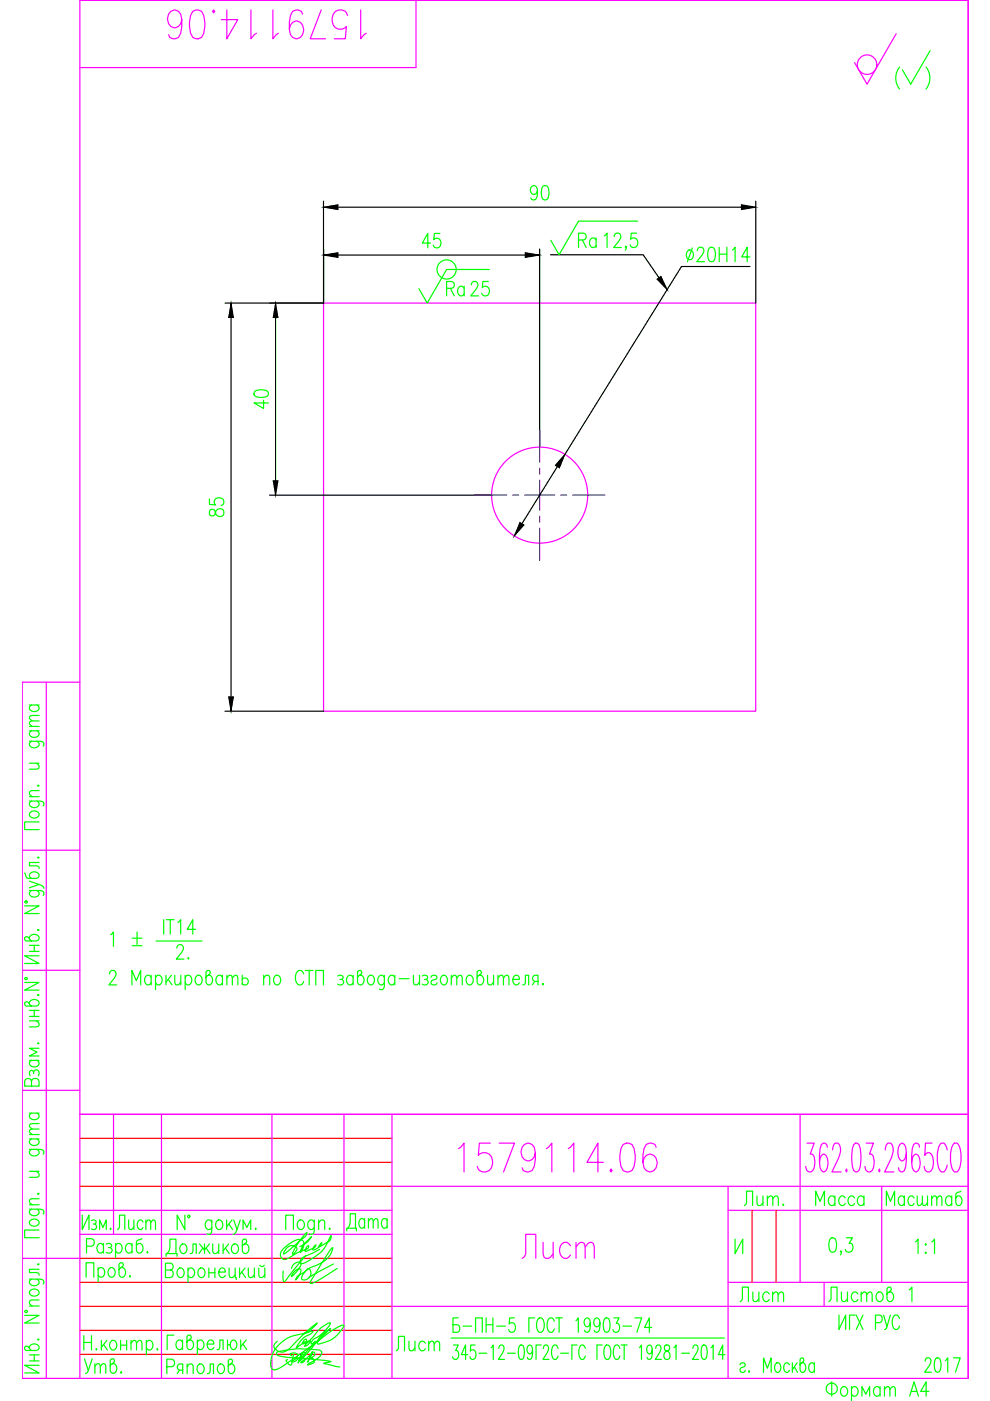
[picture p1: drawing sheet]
<svg xmlns="http://www.w3.org/2000/svg" width="210mm" height="297mm" viewBox="0 0 210 297" stroke-linecap="round" stroke-linejoin="round" font-family="sans-serif">
<defs><g id="words">
<text font-size="10.6" fill="#f0f" x="34.2" y="9.5">1579114.06</text>
<text font-size="10.1" fill="#f0f" x="96" y="249.8">1579114.06</text>
<text font-size="9.3" fill="#f0f" x="109.4" y="268.1">Лист</text>
<text font-size="8.4" fill="#0f0" x="188.7" y="20.1">( )</text>
<text font-size="7.1" fill="#0f0" x="72.3" y="262.1">Дата</text>
<g font-size="6.6" fill="#0f0">
<text x="111.1" y="43.7">90</text>
<text x="144.3" y="56.8">20H14</text>
<text x="57.9" y="87.8" transform="rotate(-90 57.9 87.8)">40</text>
<text x="48.3" y="110.8" transform="rotate(-90 48.3 110.8)">85</text>
<text x="156.6" y="256.8">Лит.</text>
<text x="171.8" y="256.8">Масса</text>
<text x="186.6" y="256.8">Масштаб</text>
<text x="155.6" y="277.3">Лист</text>
<text x="16.6" y="292.5">Утв.</text>
</g>
<text font-size="6.6" fill="#f0f" x="174.6" y="277.3">Листов</text>
<g font-size="6.2" fill="#0f0">
<text x="88.2" y="53.6">45</text>
<text x="121.4" y="53.6">Ra</text>
<text x="93.5" y="63.9">Ra</text>
<text x="98.4" y="63.9">25</text>
<text x="40.9" y="204.6" transform="rotate(-90 40.9 204.6)">2.</text>
<text x="23.6" y="261.8">Лист</text>
<text x="82.9" y="287.5">Лист</text>
<text x="194.7" y="292.1">2017</text>
</g>
</g></defs>
<g fill="none" stroke="#f0f" stroke-width=".25">
<path d="M88.2 .1v14.2h-71.3M190 7.2l-6.2 10.7-2.6-4.6M205.3 .1v292.1M68.6 64.3h91.6v86.5h-91.6zM9.8 144.6v147.6M16.9 144.6h-12.2v147.6h200.6M4.7 180.3h12.2M4.7 205.7h12.2M4.7 231.2h12.2M16.9 236.3h188.4M24.1 236.3v25.4M34.2 236.3v55.9"/>
<path d="M57.7 236.3v55.9M72.9 236.3v55.9M83.1 236.3v55.9M169.6 236.3v35.6M16.9 256.6h66.2M83.1 251.5h122.2M154.4 256.6h50.9M154.4 251.5v40.7M171.1 242.4h1.5l-.8 2.3h.4a3.3 3.3 0 0 1 .1 3.5l-.4 .3h-.4l-.4-.3-.3-.9M175.4 243.2l-.1-.5-.4-.3-.7 .3a10.9 10.9 0 0 0-.3 4.9l.3 .6 .5 .3a2.4 2.4 0 0 0 .7-2.9l-.3-.6-.5-.3-.4 .3-.3 .6-.2 .8M176.5 243.8a1.75 1.75 0 0 1 .6-1.4h.6a2.01 2.01 0 0 1 .4 2.3l-1.7 3.8h2M179.5 247.9l.1 .3-.1 .3-.2-.3z"/>
<path d="M181 242.7l.4-.3h.3l.4 .3a9 9 0 0 1 0 5.5l-.4 .3h-.3l-.4-.3a9 9 0 0 1 0-5.5zM183.7 242.4h1.5l-.8 2.3h.4a3.2 3.2 0 0 1 .1 3.5l-.4 .3h-.4l-.4-.3-.3-.9M186.4 247.9l.2 .3-.2 .3-.1-.3zM186.9 251.5v20.4M187.7 243.8a1.71 1.71 0 0 1 .6-1.4h.5a2.01 2.01 0 0 1 .4 2.3l-1.6 3.8h1.9M192.2 244.4l-.2 .9-.2 .6-.6 .2a2.39 2.39 0 0 1-.7-2.9l.3-.5 .4-.3 .6 .3a8.3 8.3 0 0 1 0 5.5l-.5 .3h-.2l-.5-.3-.1-.6M195 243.2l-.2-.5-.4-.3-.7 .3a10.9 10.9 0 0 0-.3 4.9l.3 .6 .6 .3a2.4 2.4 0 0 0 .7-2.9l-.3-.6-.6-.3-.4 .3-.3 .6-.1 .8M197.6 242.4h-1.4l-.1 2.6 .5-.6h.5a2.27 2.27 0 0 1 .8 2.3l-.1 .9-.3 .6-.4 .3h-.5l-.4-.3-.3-.9M200.8 243.8l-.1-.6a1 1 0 0 0-1.1-.8 5.7 5.7 0 0 0 0 6.1h.5l.3-.3 .4-1.2M202.4 242.4a1.23 1.23 0 0 1 1.2 1.4 5.4 5.4 0 0 1-.7 4.7h-.5a5.6 5.6 0 0 1-.6-5.3zM4.7 266.8h12.2M16.9 261.7h66.2"/>
<path d="M83.1 277h122.2M154.4 271.9h50.9M16.9 292.2v-292.1h188.4v292.1"/>
<circle cx="183.8" cy="13.7" r="2.07"/>
<circle cx="114.4" cy="105" r="10.2"/>
</g>
<path d="M68.6 42.6v21.7h-20.9M71.7 43.9h85.5M71.7 54.1h39.7M114.4 52.8v42M116.7 54h19.7l3.3 4.9M159 56.5h-14.5l-24.7 39.8M160.2 42.6v21.7M49 67.3v80.4M58.4 67.3v34.6M118.2 98.9l-7.5 12.1M57.2 105h47M47.7 150.8h20.9" fill="none" stroke="#000" stroke-width=".25"/>
<path d="M68.6 43.9l3.1-.5v1zM68.6 54.1l3.1-.5v1zM111.4 53.6l3 .5-3 .5zM139.3 59.2l.8-.6 1.3 2.8zM157.2 43.4l3 .5-3 .5zM49 64.3l.5 3h-1zM58.4 64.3l.5 3h-1zM119.8 96.3l-1.2 2.9-.9-.5zM57.9 101.9h1l-.5 3.1zM110.2 110.8l.9 .5-2 2.3zM48.5 147.7h1l-.5 3.1z" fill="#000" stroke="#000" stroke-width=".21"/>
<path d="M114.4 91.1v6.9M114.4 99.3v1.2M100.6 105h6.8M108.7 105h1.3M111.2 105h6.4M114.4 101.8v6.4M114.4 109.4v1.3M114.4 112v6.8M118.9 105h1.3M121.4 105h6.9" fill="none" stroke="#00f" stroke-width=".25"/>
<g fill="none" stroke="#0f0" stroke-width=".25">
<path d="M103.7 57.1h-9l-4.1 7.2-1.8-3.1M130.2 50.2l.3-.6 .7-.2a.95 .95 0 0 1 .1 1.6l-1.2 1.5h1.6M132.8 52.3l-.1 .2-.1-.2 .1-.1a.64 .64 0 0 1-.1 .9M135 49.4h-1.2l-.1 1.3a.89 .89 0 0 1 1.1-.1 .89 .89 0 0 1 .4 1 .83 .83 0 0 1-.7 .9 .83 .83 0 0 1-.9-.6M135.2 46.9h-12.5l-4.2 7.1-1.7-3M6.2 157.2l2.8 .1 .3 .3-.1 .6M6.2 154.9h2.1M6.2 154h2.1M6.2 149.5h2.1M6.7 157.2l-.3 .2a.65 .65 0 0 0 .3 1 1.03 1.03 0 0 0 1.6-.8l-.5-.4M6.7 154.9a.68 .68 0 0 0-.5 .7 .68 .68 0 0 0 .5 .6 1.03 1.03 0 0 0 1.6-.8l-.5-.5M6.7 149.5a.68 .68 0 0 0-.5 .6 .68 .68 0 0 0 .5 .7 1.03 1.03 0 0 0 1.6-.9l-.5-.4"/>
<path d="M8.3 152.9l-1.9 .1-.2 .4 .6 .6M8.3 151.7l-1.9 .1-.2 .5 .6 .6M6.2 169.8l2.8 .2 .3 .3-.1 .6M6.2 168.9h2.1M6.2 161.8h2.1M6.4 172.3a1.09 1.09 0 0 1 1.1-.3 1.09 1.09 0 0 1 .8 .9 1.08 1.08 0 0 1-1.2 .5 1.08 1.08 0 0 1-.9-.9zM6.7 169.8l-.3 .3a.65 .65 0 0 0 .3 1 1.03 1.03 0 0 0 1.6-.8l-.5-.5M7.7 161.8l.6 .6-.2 .6-1.9 .1M8 166.6l.1-.1 .2 .1-.2 .1zM8.3 174.3h-3.1v1.6h3.1M8.3 167.6l-1.9 .1-.2 .6 .6 .6M5.2 192.1h3.1l-3.1 1.6h3.1"/>
<path d="M5.2 185.1l.5 1 2 .1a.65 .65 0 0 0 .6-.5 .65 .65 0 0 0-.5-.7 1.02 1.02 0 0 0-1.6 .8l.5 .4M6.2 199a1.02 1.02 0 0 1 1.1-.9 1.02 1.02 0 0 1 1 .9l-.6 .5h-2.2l-.3-.3v-.4l.5-.2 .3 .1 .7 .8M6.2 188.8l2.8 .1 .3 .4-.1 .6M6.2 186.8l2.1 .7-2.1 .7M6.7 188.8l-.3 .2a.65 .65 0 0 0 .3 1.1 1.03 1.03 0 0 0 1.6-.8l-.5-.5M8 197.2l.1-.1 .2 .1-.2 .1zM8 181.8l.1-.1 .2 .1-.2 .1zM8.3 187.5l.6 .3 .4 .5M8.3 182.9h-2.1v.7l1.9 .1 .2 .4M23.5 198.2l.6-.6v3.1M28 198.9h2.1M29.1 197.6v2.6"/>
<path d="M33.1 199.5h9.7M34.7 195v3.1M35.3 195h1.6M36.1 195v3.1M37.7 195.6l.6-.6v3.1M41.5 197h-1.8l1.2-2v3.1M5.2 208.3h3.1l-3.1 1.6h3.1M6.2 212.8a1.02 1.02 0 0 1 1.1-.9 1.02 1.02 0 0 1 1 .9l-.6 .5h-2.2l-.3-.3v-.4l.5-.2 .3 .1 .7 .8M6.2 200.4h2.1M6.2 201.7h2.1M6.2 216.4h2.1M6.2 214.2h2.1"/>
<path d="M6.2 215.5h2.1M7.3 200.4v1.3M7.3 214.2v1.3M7.7 216.4l.6 .6-.2 .6-1.9 .1M8 211l.1-.1 .2 .1-.2 .1zM8.3 202.6h-3.1l3.1 1.7h-3.1M23.2 206.5l.2-.6 .7-.1a.95 .95 0 0 1 .2 1.6l-1.2 1.4h1.6M28 208.8v-3l.9 2.1 .9-2.1v3M28 200.5h2.1M32 207.2l-.4-.4a1.02 1.02 0 0 0-1 1 1.02 1.02 0 0 0 1 1l.4-.4M32 206.8v2M33 207.2l.4-.4a1.02 1.02 0 0 1 1 1 1.02 1.02 0 0 1-1 1l-.4-.4"/>
<path d="M33 206.8v3M35.2 206.8v2M35.7 207.7l.8 1.1M36.4 206.8l-1.2 1.4M37.1 206.8l.1 1.9 .6 .1 .5-.6M38.3 206.8v2M39.3 207.2l.4-.4a1.02 1.02 0 0 1 1 1 1.02 1.02 0 0 1-1 1l-.4-.4M39.3 206.8v3M41.7 206.9l.2-.1a1.03 1.03 0 0 1 1 1 1.03 1.03 0 0 1-1 1 1.2 1.2 0 0 1-.2-1.9zM44.1 206.8a1.02 1.02 0 0 1 1 1 1.02 1.02 0 0 1-1 1l-.4-.6v-2.1l.3-.3h.4l.2 .4-.1 .3-.8 .7M47.2 207.2l-.5-.4a1.02 1.02 0 0 0-.9 1 1.02 1.02 0 0 0 .9 1l.5-.4M47.2 206.8v2"/>
<path d="M48.1 207.4l.6-.6 .4 .1 .2 1.9M48.1 206.8v2M49.3 207.4l.5-.6 .5 .1 .1 1.9M51.4 207.7a.75 .75 0 0 1 1.2 0 .75 .75 0 0 1-.4 1.1h-.5l-.3-.3M51.4 206.8v2M55.9 207.4l.6-.6 .6 .1 .1 1.9M55.9 206.8v2M58.3 206.9l.3-.1a1.02 1.02 0 0 1 .9 1 1.02 1.02 0 0 1-.9 1 1.2 1.2 0 0 1-.3-1.9zM64.4 206.5a.82 .82 0 0 0-.8-.8 .82 .82 0 0 0-.8 .8 1.93 1.93 0 0 0 .5 2.3 .87 .87 0 0 0 1.1-.7M64.7 205.8h1.7M65.6 205.8v3M67 208.8v-3h1.6v3"/>
<path d="M71.6 206.9a.73 .73 0 0 1 1.2 .3l-.4 .5h-.3M72.4 207.7a.6 .6 0 0 1 .5 .5 .6 .6 0 0 1-.5 .6l-.8-.1M74.9 207.2l-.5-.4a1.02 1.02 0 0 0-.9 1 1.02 1.02 0 0 0 .9 1l.5-.4M74.9 206.8v2M76.3 206.8a1.02 1.02 0 0 1 .9 1 1.02 1.02 0 0 1-.9 1l-.5-.6v-2.1l.3-.3h.4l.2 .4-.1 .3-.8 .7M78.2 206.9l.3-.1a1.02 1.02 0 0 1 .9 1 1.02 1.02 0 0 1-.9 1 1.2 1.2 0 0 1-.3-1.9zM81.5 207.2l-.5-.4a1.02 1.02 0 0 0-.9 1 1.02 1.02 0 0 0 .9 1l.5-.4M81.5 206.8l-.1 2.7-.4 .3-.6-.1M83.7 207.2l-.5-.4a1.02 1.02 0 0 0-.9 1 1.02 1.02 0 0 0 .9 1l.5-.4M83.7 206.8v2M84.6 207.5h2.1M87.7 206.8l.1 1.9 .6 .1 .5-.6"/>
<path d="M88.9 206.8v2M89.5 206.9a.73 .73 0 0 1 1.2 .3l-.4 .5h-.3M90.3 207.7a.6 .6 0 0 1 .5 .5 .6 .6 0 0 1-.5 .6l-.8-.1M91.4 207.2a.67 .67 0 0 1 .6-.4 .67 .67 0 0 1 .7 .4l-.4 .5-.6 .1a.57 .57 0 0 0-.2 .9 .73 .73 0 0 0 1.2-.3M93.7 206.9l.2-.1a1.03 1.03 0 0 1 1 1 1.03 1.03 0 0 1-1 1 1.2 1.2 0 0 1-.2-1.9zM95.7 207.4l.6-.6 .4 .1 .1 1.9M95.7 206.8v2M96.8 207.4l.6-.6 .5 .1 .1 1.9M99.2 206.9l.2-.1a1.02 1.02 0 0 1 1 1 1.02 1.02 0 0 1-1 1 1.2 1.2 0 0 1-.2-1.9zM101.6 206.8a1.02 1.02 0 0 1 1 1 1.02 1.02 0 0 1-1 1l-.4-.6v-2.1l.3-.3h.4l.2 .4-.1 .3-.8 .7M103.4 206.8l.1 1.9 .6 .1 .5-.6M104.6 206.8v2"/>
<path d="M105.6 207.4l.6-.6 .4 .1 .1 1.9M105.6 206.8v2M106.7 207.4l.6-.6 .5 .1 .1 1.9M108.7 207.7h1.4a.68 .68 0 0 0-.4-.9 .68 .68 0 0 0-.9 .4 1.02 1.02 0 0 0 .9 1.6l.4-.4M110.8 208.8l.5-.1 .1-1.9h.7v2M113.4 208.1l-.5 .7M114.1 208.1h-.7l-.3-.2a.68 .68 0 0 1 .3-1.1h.7v2M115.1 208.5l.1 .2-.1 .1-.1-.1zM6.2 236h2.1M6.2 224.8h2.1M6.7 236a.68 .68 0 0 0-.5 .6 .68 .68 0 0 0 .5 .7 1.03 1.03 0 0 0 1.6-.8l-.5-.5M6.7 229.2a.74 .74 0 0 0-.7-.6 .74 .74 0 0 0-.8 .6v1.1h3.1v-1.1a.83 .83 0 0 0-.8-.6 .83 .83 0 0 0-.8 .6v1.1"/>
<path d="M6.7 224.8a.68 .68 0 0 0-.5 .7 .68 .68 0 0 0 .5 .6 .93 .93 0 0 0 1.1 0 .93 .93 0 0 0 .3-1l-.3-.3M7.1 227.3a.59 .59 0 0 1 .6-.5 .59 .59 0 0 1 .6 .5l-.2 .8M7.1 227.6l-.1-.6-.3-.1a.73 .73 0 0 0-.3 1.2M8 221.2l.1-.1 .2 .1-.2 .1zM8.3 222.3h-2.1l1.6 .8-1.6 .8h2.1M8.3 239.4l-1.9 .1-.2 .5 .6 .5M8.3 238.2l-1.9 .1-.2 .5 .6 .6M6.2 256.4l2.8 .1 .3 .3-.1 .6M6.2 243.7l2.8 .1 .3 .4-.1 .5M6.2 255.4h2.1M6.2 248.3h2.1M6.2 241.5h2.1"/>
<path d="M6.2 240.5h2.1M6.4 258.8a1.09 1.09 0 0 1 1.1-.3 1.09 1.09 0 0 1 .8 .9 1.08 1.08 0 0 1-1.2 .6 1.08 1.08 0 0 1-.9-1zM6.7 256.4l-.3 .2a.65 .65 0 0 0 .3 1 1.03 1.03 0 0 0 1.6-.8l-.5-.4M6.7 243.7l-.3 .2a.65 .65 0 0 0 .3 1.1 1.03 1.03 0 0 0 1.6-.8l-.5-.5M6.7 241.5a.68 .68 0 0 0-.5 .6 .68 .68 0 0 0 .5 .7 1.03 1.03 0 0 0 1.6-.9l-.5-.4M7.7 248.3l.6 .6-.2 .6-1.9 .1M8 253.1l.1-.1 .2 .1-.2 .1zM8.3 254.2l-1.9 .1-.2 .6 .6 .5M17.4 257.6v3.1l1.5-3.1v3.1M19.4 258.8a.6 .6 0 0 1 1 .3l-.1 .3-.5 .1M20.1 259.5a.62 .62 0 0 1 .4 .6 .62 .62 0 0 1-.4 .6l-.7-.2M39.2 257.6v3.1l-1.6-3.1v3.1"/>
<path d="M44.9 259.1l-.2-.3a.82 .82 0 0 0-1 .1 .82 .82 0 0 0-.2 .9 .83 .83 0 0 0 .9 .9l.5-.4M44.9 258.7l-.1 2.7a.59 .59 0 0 1-.9 .2M46.1 258.8a.82 .82 0 0 1 .9 .1 .82 .82 0 0 1 .2 .9 .83 .83 0 0 1-.9 .9 1.19 1.19 0 0 1-.2-1.9zM48 258.7v2M48.5 259.5l.8 1.2M49.2 258.7l-1.2 1.4M49.6 258.7l.6 2 .7-2M63.4 258.8a.82 .82 0 0 1 .9 .1 .82 .82 0 0 1 .2 .9 .83 .83 0 0 1-.9 .9 1.19 1.19 0 0 1-.2-1.9zM66.6 259.1l-.2-.3a.82 .82 0 0 0-.9 .1 .82 .82 0 0 0-.3 .9 .83 .83 0 0 0 1 .9l.4-.4M66.6 258.7l-.1 2.7a.59 .59 0 0 1-.9 .2M67.6 259.2l.5-.5 .6 .1 .1 1.9M67.6 258.7v2"/>
<path d="M5.2 278.9h3.1l-3.1 1.6h3.1M6.2 271.2l2.8 .1 .3 .4-.1 .6M6.2 276.9h2.1M6.4 273.6a1.09 1.09 0 0 1 1.1-.3 1.09 1.09 0 0 1 .8 .9 1.08 1.08 0 0 1-1.2 .6 1.08 1.08 0 0 1-.9-.9zM6.7 271.2l-.3 .2a.65 .65 0 0 0 .3 1.1 1.03 1.03 0 0 0 1.6-.8l-.5-.5M8 268.1l.1-.2 .2 .2-.2 .1zM8.3 260.8h-3.1v1.6h3.1M8.3 275.6l-1.9 .1-.2 .6 .6 .6M8.3 269.1h-2.1v.7l1.9 .1 .2 .5M18.3 270.8v-3.1h1.6v3.1M18.3 264.2h1.1a.83 .83 0 0 0 .6-.8 .83 .83 0 0 0-.6-.8h-1.1v3.1M20.8 269.2a.68 .68 0 0 1 .6-.5 .68 .68 0 0 1 .7 .5 1.03 1.03 0 0 1-.8 1.6l-.5-.5"/>
<path d="M20.8 268.7v3.1M21.1 260.7v-2l.7 1.6 .7-1.6v2M21.9 264.1l-.4-.5a1.02 1.02 0 0 0-1 1.1 1.02 1.02 0 0 0 1 1l.4-.5M21.9 263.6v2.1M22.5 263.8a.73 .73 0 0 1 1.2 .3l-.1 .3-.6 .1M23.3 268.9a.65 .65 0 0 1 1 .3 1.03 1.03 0 0 1-.8 1.6 1.2 1.2 0 0 1-.2-1.9zM23.3 264.5a.6 .6 0 0 1 .5 .6 .6 .6 0 0 1-.5 .6l-.8-.2M24.5 264.1a.68 .68 0 0 1 .6-.5 .68 .68 0 0 1 .7 .5 1.02 1.02 0 0 1-.8 1.6l-.5-.5M24.5 263.6v3.1M25.7 268.7a1.02 1.02 0 0 1 .9 1.1 1.02 1.02 0 0 1-.9 1l-.5-.6v-2.2l.4-.3h.3l.3 .5-.2 .3-.8 .7M27.6 270.5l.1 .1-.1 .2-.2-.2zM28 264.1a.68 .68 0 0 0-.6-.5 .68 .68 0 0 0-.7 .5 .93 .93 0 0 0 0 1.1 .93 .93 0 0 0 1.1 .3l.2-.3"/>
<path d="M28 263.6v2.1M30.1 262.6l-1.1 .5-.1 2a.66 .66 0 0 0 .6 .6 .66 .66 0 0 0 .7-.5 .92 .92 0 0 0 .1-1.1 .92 .92 0 0 0-1.1-.3l-.3 .3M31.3 265.4l.1 .1-.1 .2-.2-.2zM35.1 269.3h1a.83 .83 0 0 1 .6 .8 .83 .83 0 0 1-.6 .8h-1v-3.1h1a.74 .74 0 0 1 .6 .7 .74 .74 0 0 1-.6 .8M35.2 266.4v-.6h2.3v.6M35.4 265.8a3.1 3.1 0 0 0 .6-3.1h1.3v3.1M37.9 269a.65 .65 0 0 1 1 .3 1.02 1.02 0 0 1-.8 1.6 1.2 1.2 0 0 1-.2-1.9zM38.5 263.9a.65 .65 0 0 1 1 .3 1.02 1.02 0 0 1-.8 1.6 1.2 1.2 0 0 1-.2-1.9zM39.9 269.3a.68 .68 0 0 1 .6-.5 .68 .68 0 0 1 .6 .5 1.02 1.02 0 0 1-.8 1.6l-.4-.5M39.9 268.8v3.1M40.3 265.8l.5-.2 .1-1.9h.7v2.1M42.3 269a.65 .65 0 0 1 1 .3 1.02 1.02 0 0 1-.8 1.6 1.2 1.2 0 0 1-.2-1.9z"/>
<path d="M42.3 263.7l1.1 1.3 1-1.3M43 264.6l-.8 1.2M43.4 263.7v2.1M43.7 264.6l.8 1.2M44.3 269.9h1.3M44.3 268.8v2.1M45.1 263.7l.1 1.9 .6 .2 .6-.6M45.6 268.8v2.1M46.4 269.7h1.4a.67 .67 0 0 0-.5-.8 .67 .67 0 0 0-.8 .4 1.02 1.02 0 0 0 .8 1.6l.5-.5M46.4 263.7v2.1M47.3 263.7v2.1M47.8 264.6l.8 1.2"/>
<path d="M48.5 263.7l-1.2 1.5M48.6 268.8l.1 1.9 .6 .2 .6-.6M49.4 263.9a.65 .65 0 0 1 1.1 .3 1.02 1.02 0 0 1-.9 1.6 1.2 1.2 0 0 1-.2-1.9zM49.9 268.8v2.1h.2v.4M50.2 260.7l-.4 .9-.4 .1M50.8 268.8v2.1M51.3 269.7l.8 1.2M51.5 260.7v-2l.8 1.6 .9-1.6v2M51.8 263.7a1.02 1.02 0 0 1 1 1.1 1.02 1.02 0 0 1-1 1l-.4-.6v-2.2l.3-.3h.4l.2 .5-.1 .2-.8 .8M52 268.8l-1.2 1.5M52.7 268.8l.1 1.9 .6 .2 .5-.6M53.9 268.8v2.1"/>
<path d="M54.2 260.4l.1 .1-.1 .2-.1-.2zM54.9 268.8l.1 1.9 .6 .2 .5-.6M55.1 268.3a.51 .51 0 0 0 .5 .3 .51 .51 0 0 0 .4-.3M56.1 268.8v2.1M60.6 260.7v-3.1h1.6v3.1M60.7 264.7a1.27 1.27 0 0 1 2.3 .1l-.6 .9-.3 .2a10.8 10.8 0 0 1 3-4.6l-.4 .9-3.6 3.1-1 .5zM61.8 268.9a1.54 1.54 0 0 1 2-1.2 4.4 4.4 0 0 1-2 3 1.8 1.8 0 0 1 1.9-1.6 2.91 2.91 0 0 1-1 2.3l.6-1 1-.5 .7-.6a.46 .46 0 0 1 .5-.3 .46 .46 0 0 1 .4 .5 1.35 1.35 0 0 1-.4 1.5 1.35 1.35 0 0 1-1.5 .2 3.2 3.2 0 0 1 2.1-2.6 5.8 5.8 0 0 0 4.4-3.8v-.3l-1.5 2-3.1 5-.1 .5 .1 .1a8 8 0 0 0 3.2-1.6l2.4-1.6M63.6 264.3a4.6 4.6 0 0 0 2.4-2.1l-.2 .2a5.5 5.5 0 0 0-2.1 3v.1a2.35 2.35 0 0 0 .7-2v-.2a1.45 1.45 0 0 0-2.2-.1l-2.1 1.5a1.3 1.3 0 0 0 0 2.3 2.97 2.97 0 0 0 2.1-.9l1.3-.7 1.8-.7 .1-.3v-.3l-.3 .2-.4 .7a.21 .21 0 0 0 .1 .3 .21 .21 0 0 0 .3 0l.9-.5a1.06 1.06 0 0 0 1-.9l-.7 .8a.25 .25 0 0 0 .1 .4 .25 .25 0 0 0 .4-.2l1-.7 .4-.7-.6 .8 1.4-.7a1.47 1.47 0 0 0 1.2-1.7l-.1 .1a8.7 8.7 0 0 1-4.5 5.2l-1.5 .7h-.4l-.1-.2a1.47 1.47 0 0 1 1.3-1.5l2.9-1.3M64.8 266.2l-4.5 5.6-.3-.5v-1.8M69.9 260.4l.1 .1-.1 .2-.1-.2zM70.7 268l-5.2 2.8M97.2 279.4h-1.2v3.1h1a.87 .87 0 0 0 .5-.8 .87 .87 0 0 0-.5-.8h-1"/>
<path d="M103.1 279.4v3.1M104.5 279.4v3.1M109.1 279.4h-1l-.1 1.3a.68 .68 0 0 1 .6-.3 .68 .68 0 0 1 .6 .5 .95 .95 0 0 1 0 1.1 .95 .95 0 0 1-1.1 .3l-.2-.4M113.3 279.4h-1.2v3.1M114.2 279.6l.2-.2a.95 .95 0 0 1 1 1.2 2.01 2.01 0 0 1-.6 1.9 .77 .77 0 0 1-.9-.8 2.44 2.44 0 0 1 .3-2.1zM117.8 279.4h1.5M118.5 279.4v3.1M122.1 280l.5-.6v3.1M128.2 279.6l.5-.2a1.58 1.58 0 0 1 .6 1.8l-.3 1.1-.5 .2a1.58 1.58 0 0 1-.6-1.8zM130.2 279.4h1.1l-.6 1.2h.3a1.14 1.14 0 0 1-.2 1.9 .65 .65 0 0 1-.9-.6M134.6 279.4h1.4l-1 3.1M155.9 262.7v3.1l1.6-3.1v3.1"/>
<path d="M176.1 262.6l.6-.2a1.49 1.49 0 0 1 .7 1.8l-.4 1.1-.6 .2a1.49 1.49 0 0 1-.7-1.8zM177.9 278.8v3.1l1.4-3.1v3.1M178.4 265.3l-.1 .2v-.3a.67 .67 0 0 1-.1 .9M179.5 262.4h1.2l-.7 1.2h.4a.96 .96 0 0 1 .4 1.4 .96 .96 0 0 1-1.5 .2l-.1-.3M181.3 278.8h-1.2v3.1M181.5 278.8l1.5 3.1M183 278.8l-1.5 3.1M187.3 278.8l.8 2.5M188.8 278.8l-.8 2.8-.5 .3M190.7 279.5a.72 .72 0 0 0-.7-.7 .72 .72 0 0 0-.7 .7 2.07 2.07 0 0 0 .5 2.4 .77 .77 0 0 0 .9-.7M192.8 273.5l.5-.6v3.1M194.1 263.3l.5-.6v3.1"/>
<path d="M196.3 263.7l.1 .2-.1 .1-.1-.1zM196.3 265.5l.1 .1-.1 .2-.1-.2zM197.6 263.3l.5-.6v3.1M6.2 285.9a1.02 1.02 0 0 1 1.1-1 1.02 1.02 0 0 1 1 1l-.6 .4h-2.2l-.3-.3v-.4l.5-.2 .3 .1 .7 .8M6.2 287.3h2.1M6.2 288.5h2.1M7.3 287.3v1.2M8 284l.1-.1 .2 .1-.2 .1zM8.3 289.5h-3.1l3.1 1.6h-3.1M17.8 283.2v3M17.8 284.6h1.6M19.4 283.2v3"/>
<path d="M21.5 284.2v2M22.7 284.2l-1.2 1.5M23.6 284.3a.65 .65 0 0 1 1 .3 1.03 1.03 0 0 1-.8 1.6 1.2 1.2 0 0 1-.2-1.9zM25.6 284.2v2M26.8 284.2v2M27.8 284.8l.6-.6 .4 .1 .1 1.9M27.8 284.2v2M28.9 284.8l.6-.6 .5 .1 .1 1.9M31 284.6a.68 .68 0 0 1 .7-.4 .68 .68 0 0 1 .6 .4 1.03 1.03 0 0 1-.8 1.6l-.5-.4M31 284.2v3M33.4 285.9l.1 .2-.1 .1-.2-.1zM35.4 289.8h1a.83 .83 0 0 0 .6-.8 .83 .83 0 0 0-.6-.8h-1v3"/>
<path d="M36.8 283.1h-1.4v3M38 290.5l-.4 .7M38.7 284.5a.68 .68 0 0 0-.6-.4 .68 .68 0 0 0-.7 .4 1.02 1.02 0 0 0 .8 1.6l.5-.4M38.7 284.1v2M38.7 290.5h-.7l-.2-.1a.68 .68 0 0 1 .2-1.2h.7v2M39.7 289.8l.6-.6 .5 .1 .2 1.9M39.7 289.2v2M40.1 284.1a1.02 1.02 0 0 1 .9 1 1.02 1.02 0 0 1-.9 1l-.5-.5v-2.2l.4-.3h.3l.3 .4-.2 .3-.8 .7M41.8 284.5a.68 .68 0 0 1 .7-.4 .68 .68 0 0 1 .6 .4 1.02 1.02 0 0 1-.8 1.6l-.5-.4M41.8 284.1v3.1M42.1 289.3l.3-.1a1.02 1.02 0 0 1 .9 1 1.02 1.02 0 0 1-.9 1 1.2 1.2 0 0 1-.3-1.9zM43.9 285h1.4a.68 .68 0 0 0-.4-.9 .68 .68 0 0 0-.9 .4 1.02 1.02 0 0 0 .9 1.6l.4-.4"/>
<path d="M44 291.2l.4-.1 .2-1.9h.7v2M46 286.1l.5-.1 .1-1.9h.7v2M46.4 289.3l.3-.1a1.02 1.02 0 0 1 .9 1 1.02 1.02 0 0 1-.9 1 1.2 1.2 0 0 1-.3-1.9zM48.2 285.1h.6a.89 .89 0 0 1 .8-1 1.09 1.09 0 0 1 .6 1.1 1.09 1.09 0 0 1-.8 .9 1 1 0 0 1-.6-1M48.2 284.1v2M48.9 289.2a1.02 1.02 0 0 1 .9 1 1.02 1.02 0 0 1-.9 1l-.5-.6v-2.1l.3-.3h.4l.2 .4-.1 .3-.8 .7M51 284.1v2M51.5 285l.8 1.1M52.2 284.1l-1.2 1.5M61.9 287.4l-.4-.2a1.02 1.02 0 0 1 1.7 .1l-.5 .8-.9 .5 .1 .1a2.88 2.88 0 0 0 2.1-1.7l.1-.1-.9 2 .3-.6a2.22 2.22 0 0 1 1-1.6l.2 .1a.72 .72 0 0 1-.7 .9h-.1a.62 .62 0 0 1 .7 .7 .62 .62 0 0 1-.8 .5v-.1a6.9 6.9 0 0 0 2.4-2.2l-1 2.2 1.1-2a.32 .32 0 0 1 .5 0 .32 .32 0 0 1-.1 .5l-.5 .4-.5 .1 .8 .4a.54 .54 0 0 1 .1 .7 .54 .54 0 0 1-.6 .3l-.8 .2 2.2-1.5 .7-.7a.68 .68 0 0 0 0-.8 .68 .68 0 0 0-.8-.2 19.7 19.7 0 0 0-8.6 .6 .53 .53 0 0 0 .5 .7l1.7 .3 9.1 .8 .2 .1-1.6 .4 3.4 .7M62.2 287.2l-.3 1.5a.55 .55 0 0 1-.3 .7l-.4-.2-.5-.7 .3-.2M64.5 282.8l1.9-.6-.4 .5a5.8 5.8 0 0 0-3.2 3l1.9-1.2a.29 .29 0 0 0 .3-.2 .29 .29 0 0 0-.2-.4l-.5 .4-.1 .6 1.5-.7a1.18 1.18 0 0 1-1 1.2h-.1l.1-.3 1.4-1.4a7.5 7.5 0 0 1 3.9-3.2h.1a9 9 0 0 1-3.8 3.6l-.3 .9 .9-.6-2.7 3.2-.8 1.1 1.3-1.3 2.1-2.4a8.4 8.4 0 0 1 3.2-3.3l-.1 .2a9.8 9.8 0 0 0-2.6 2.9v.1a6.3 6.3 0 0 0 5.6-4 11 11 0 0 0-4.3 2.5l-6.8 5-3 1.9a.92 .92 0 0 1-1.1 0 .92 .92 0 0 1-.3-1 6.9 6.9 0 0 1 6.7-6.5 6.2 6.2 0 0 0 3.2-2.3h-.1a45.6 45.6 0 0 0-6.2 5.7 1.79 1.79 0 0 1-2.9-.9l.7-.9"/>
<path d="M95.6 283.7h58M96.1 285.2h1.1l-.6 1.1h.3a1.2 1.2 0 0 1-.2 1.9 .59 .59 0 0 1-.7-.6M98.2 281.2h1.8M99.2 287.2h-1.4l.9-2v3M100.7 285.2h-.9l-.1 1.3a.58 .58 0 0 1 .9-.2 1.3 1.3 0 0 1-.2 1.9 .59 .59 0 0 1-.8-.6M100.8 282.5v-3.1h1.5v3.1M101.6 286.9h1.6M103.1 280.9h1.4M104.1 285.7l.5-.5v3M105.3 281.2h1.8M105.8 285.9l.1-.4 .2-.3h.4l.3 .3a1.33 1.33 0 0 1-.2 1.3l-.9 1.4h1.3M107.6 286.9h1.7"/>
<path d="M110.2 285.3l.4-.1a1.67 1.67 0 0 1 .6 1.7l-.3 1.2-.5 .1a1.62 1.62 0 0 1-.5-1.7zM112.9 286.2l-.1 .4-.4 .5a1.02 1.02 0 0 1-.7-1 1.02 1.02 0 0 1 .7-.9l.2 .1a3.2 3.2 0 0 1 0 2.8l-.4 .1-.3-.1-.1-.3M114.7 285.2h-1v3M115.2 285.9l.1-.4a.63 .63 0 0 1 .9-.1 .63 .63 0 0 1 0 .9l-1.1 1.9h1.3M117.5 280.1l-.1-.2a.7 .7 0 0 0-.8-.5 2.16 2.16 0 0 0 0 3.1 .78 .78 0 0 0 .9-.8M118.3 285.9l-.1-.3a.62 .62 0 0 0-.7-.4 2.31 2.31 0 0 0 0 3 .72 .72 0 0 0 .8-.7M118.9 286.9h1.6M122.4 285.2h-1.1v3M124.1 285.9a.65 .65 0 0 0-.6-.8 .65 .65 0 0 0-.7 .8l-.1 .4a2.08 2.08 0 0 0 .6 1.9 .72 .72 0 0 0 .8-.7M125.2 280.4a.77 .77 0 0 1-.8 .9 1.01 1.01 0 0 1-.6-1 1.01 1.01 0 0 1 .8-.9l.3 .2a2.88 2.88 0 0 1 0 2.7l-.6 .2-.3-.2-.1-.3M127.2 280.4l-.3 .8-.3 .1a.99 .99 0 0 1-.7-.9 .99 .99 0 0 1 .7-1l.3 .2a2.88 2.88 0 0 1 0 2.7l-.5 .2-.3-.2-.1-.3M127.7 285.2h-1.1v3"/>
<path d="M128.4 285.3l.2-.1a.72 .72 0 0 1 .8 .7l.1 .4a2.08 2.08 0 0 1-.6 1.9 .72 .72 0 0 1-.8-.7l-.1-.4a2.47 2.47 0 0 1 .4-1.8zM131.4 285.9l-.1-.3a.62 .62 0 0 0-.7-.4 2.31 2.31 0 0 0 0 3 .72 .72 0 0 0 .8-.7M131.7 285.2h1.3M132.1 281.2h1.8M132.3 285.2v3M135.6 285.7l.4-.5v3M138.2 281.4h-1.5l1-2v3.1M138.3 286.2l-.1 .4-.5 .5a1.02 1.02 0 0 1-.6-1 1.02 1.02 0 0 1 .6-.9l.3 .1a3.2 3.2 0 0 1 0 2.8l-.4 .1-.3-.1-.1-.3M139 285.9l.1-.4a.63 .63 0 0 1 1-.1 .63 .63 0 0 1-.1 .9l-1.1 1.9h1.3M140.9 285.3a.78 .78 0 0 0 .6 1.2 .9 .9 0 0 1 .6 1 .9 .9 0 0 1-.9 .7 1.03 1.03 0 0 1-.4-1.1 1.03 1.03 0 0 1 .9-.8 .63 .63 0 0 0 .2-.9 .63 .63 0 0 0-1-.1zM142.9 285.7l.4-.5v3M144.5 286.9h1.7"/>
<path d="M146.9 285.9l.1-.4 .3-.3h.3l.3 .3a1.33 1.33 0 0 1-.2 1.3l-.9 1.4h1.3M148.9 285.3l.5-.1a1.67 1.67 0 0 1 .5 1.7l-.2 1.2-.5 .1a1.62 1.62 0 0 1-.5-1.7zM150.8 285.7l.4-.5v3M153.7 287.2h-1.4l.9-2v3M156.9 289.4a.57 .57 0 0 1 .6-.5 .57 .57 0 0 1 .5 .5l-.3 .4-.5 .1a.6 .6 0 0 0-.2 .9 .61 .61 0 0 0 1-.3M158.8 290.7v.3zM161.9 291v-3.1l.8 2.2 .8-2.2v3.1M164.5 289.1l.5-.2a1.27 1.27 0 0 1 0 2.1 1.07 1.07 0 0 1-.8-.8 1.07 1.07 0 0 1 .3-1.1zM167.4 289.4l-.4-.5h-.3a1.25 1.25 0 0 0 0 2.1h.3l.4-.5M168 288.9v2.1M168.4 289.8l.7 1.2M169 288.9l-1 1.5"/>
<path d="M170 288.9h.3a1.27 1.27 0 0 1 0 2.1 .61 .61 0 0 1-.7-.6v-2.2l.3-.3 .4 .2a.75 .75 0 0 1-.5 1l-.2 .3M172.7 289.4l-.4-.5h-.3a1.27 1.27 0 0 0 0 2.1h.3l.4-.5M172.7 288.9v2.1M176.4 293v3M178.6 294.1a.82 .82 0 0 1 .9 .1 .82 .82 0 0 1 .2 1 .83 .83 0 0 1-.9 .8 1.19 1.19 0 0 1-.2-1.9zM180.5 294.4a.68 .68 0 0 1 .7-.4 .68 .68 0 0 1 .6 .4 1.02 1.02 0 0 1-.8 1.6l-.5-.4M180.5 294v3M182.8 296v-2l.8 1.6 .8-1.6v2M185.6 280.4h.9a.86 .86 0 0 0 .6-.8 .86 .86 0 0 0-.6-.8h-.9v3.1M186.6 294.4a.68 .68 0 0 0-.6-.4 .68 .68 0 0 0-.7 .4 .92 .92 0 0 0 0 1.2 .92 .92 0 0 0 1.1 .3l.2-.3M186.6 294v2M187.5 294.6l.6-.6 .5 .1 .1 1.9"/>
<path d="M187.5 294v2M188.7 294.6l.6-.6 .4 .1 .1 1.9M192.9 296l.9-3 .9 3M193.2 295h1.2M196.9 295h-1.7l1.2-2v3"/>
<circle cx="94.7" cy="57.1" r="2.04"/>
<circle cx="5.5" cy="191.3" r=".26"/>
<circle cx="5.5" cy="207.5" r=".26"/>
<circle cx="40" cy="257.9" r=".26"/>
<circle cx="5.5" cy="278.1" r=".26"/>
<circle cx="176.4" cy="294.4" r="1.19"/>
</g>
<path d="M16.9 241.3h66.2M16.9 246.4h66.2M16.9 251.5h66.2M159.5 256.6v15.3M164.5 256.6v15.3M16.9 266.8h66.2M16.9 271.9h66.2M16.9 277h66.2M16.9 282.1h66.2M16.9 287.2h66.2" fill="none" stroke="#f00" stroke-width=".25"/>
<use href="#words"/>
</svg>
